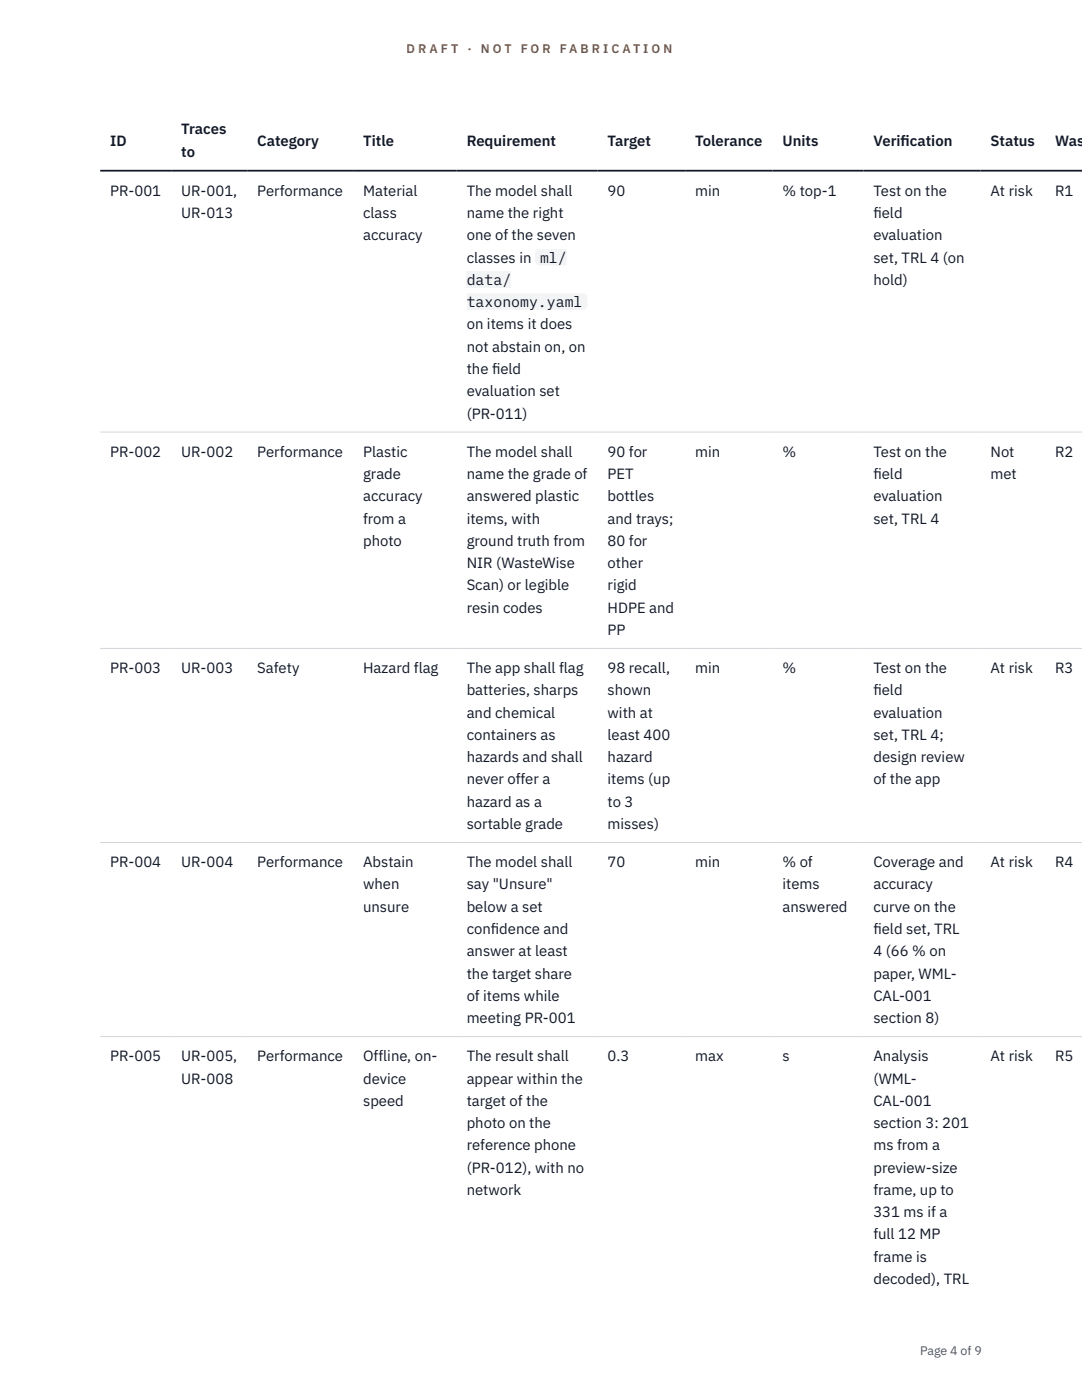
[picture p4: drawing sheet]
<svg xmlns="http://www.w3.org/2000/svg" width="216mm" height="279mm" viewBox="0 0 216 279" stroke-linecap="round" stroke-linejoin="round" font-family="sans-serif">
<defs><g id="words">
<g font-size="3" fill="#111827">
<text x="22" y="29.1">ID</text>
<text x="36.2" y="26.8">Traces</text>
<text x="51.3" y="29.1">Category</text>
<text x="72.5" y="29.1">Title</text>
<text x="93.1" y="29.1">Requirement</text>
<text x="121.2" y="29.1">Target</text>
<text x="138.7" y="29.1">Tolerance</text>
<text x="156.1" y="29.1">Units</text>
<text x="174.3" y="29.1">Verif</text>
<text x="179.7" y="29.1">ication</text>
<text x="197.6" y="29.1">Status</text>
<text x="210.5" y="29.1">Was</text>
<text x="36.2" y="31.3">to</text>
<text x="22" y="39.1">PR-001</text>
<text x="36.2" y="39.1">UR-001,</text>
<text x="51.3" y="39.1">Performance</text>
<text x="72.5" y="39.1">Material</text>
<text x="93.1" y="39.1">The model shall</text>
<text x="121.2" y="39.1">90</text>
<text x="138.7" y="39.1">min</text>
<text x="156.1" y="39.1">% top-1</text>
<text x="174.3" y="39.1">Test on the</text>
<text x="197.6" y="39.1">At risk</text>
<text x="210.5" y="39.1">R1</text>
<text x="36.2" y="43.5">UR-013</text>
<text x="72.5" y="43.5">class</text>
<text x="72.5" y="48">accuracy</text>
<text x="93.1" y="43.5">name the right</text>
<text x="93.1" y="48">one of the seven</text>
<text x="174.3" y="43.5">f</text>
<text x="174.3" y="43.5">ield</text>
<text x="174.3" y="48">evaluation</text>
<text x="93.1" y="52.4">classes in</text>
<text x="107.8" y="52.4">ml/</text>
<text x="174.3" y="52.4">set, TRL 4 (on</text>
<text x="93.1" y="56.9">data/</text>
<text x="174.3" y="56.9">hold)</text>
<text x="93.1" y="61.3">taxonomy.yaml</text>
<text x="93.1" y="65.7">on items it does</text>
<text x="93.1" y="70.2">not abstain on, on</text>
<text x="93.1" y="74.6">the f</text>
<text x="98.2" y="74.6">ield</text>
<text x="93.1" y="79.1">evaluation set</text>
<text x="93.1" y="83.5">(PR-011)</text>
<text x="22" y="91.1">PR-002</text>
<text x="36.2" y="91.1">UR-002</text>
<text x="51.3" y="91.1">Performance</text>
<text x="72.5" y="91.1">Plastic</text>
<text x="72.5" y="95.6">grade</text>
<text x="93.1" y="91.1">The model shall</text>
<text x="93.1" y="95.6">name the grade of</text>
<text x="121.2" y="91.1">90 for</text>
<text x="121.2" y="95.6">PET</text>
<text x="138.7" y="91.1">min</text>
<text x="156.1" y="91.1">%</text>
<text x="174.3" y="91.1">Test on the</text>
<text x="174.3" y="95.6">f</text>
<text x="174.3" y="95.6">ield</text>
<text x="197.6" y="91.1">Not</text>
<text x="197.6" y="95.6">met</text>
<text x="210.5" y="91.1">R2</text>
<text x="72.5" y="100">accuracy</text>
<text x="93.1" y="100">answered plastic</text>
<text x="121.2" y="100">bottles</text>
<text x="174.3" y="100">evaluation</text>
<text x="72.5" y="104.5">from a</text>
<text x="93.1" y="104.5">items, with</text>
<text x="121.2" y="104.5">and trays;</text>
<text x="174.3" y="104.5">set, TRL 4</text>
<text x="72.5" y="108.9">photo</text>
<text x="93.1" y="108.9">ground truth from</text>
<text x="93.1" y="113.4">NIR (WasteWise</text>
<text x="121.2" y="108.9">80 for</text>
<text x="121.2" y="113.4">other</text>
<text x="93.1" y="117.8">Scan) or legible</text>
<text x="121.2" y="117.8">rigid</text>
<text x="93.1" y="122.3">resin codes</text>
<text x="121.2" y="122.3">HDPE and</text>
<text x="121.2" y="126.7">PP</text>
<text x="22" y="134.3">PR-003</text>
<text x="36.2" y="134.3">UR-003</text>
<text x="51.3" y="134.3">Safety</text>
<text x="72.5" y="134.3">Hazard flag</text>
<text x="93.1" y="134.3">The app shall flag</text>
<text x="121.2" y="134.3">98 recall,</text>
<text x="138.7" y="134.3">min</text>
<text x="156.1" y="134.3">%</text>
<text x="174.3" y="134.3">Test on the</text>
<text x="197.6" y="134.3">At risk</text>
<text x="210.5" y="134.3">R3</text>
<text x="93.1" y="138.8">batteries, sharps</text>
<text x="93.1" y="143.2">and chemical</text>
<text x="121.2" y="138.8">shown</text>
<text x="121.2" y="143.2">with at</text>
<text x="174.3" y="138.8">f</text>
<text x="174.3" y="138.8">ield</text>
<text x="174.3" y="143.2">evaluation</text>
<text x="93.1" y="147.7">containers as</text>
<text x="121.2" y="147.7">least 400</text>
<text x="174.3" y="147.7">set, TRL 4;</text>
<text x="93.1" y="152.1">hazards and shall</text>
<text x="121.2" y="152.1">hazard</text>
<text x="174.3" y="152.1">design review</text>
<text x="93.1" y="156.6">never offer a</text>
<text x="93.1" y="161">hazard as a</text>
<text x="121.2" y="156.6">items (up</text>
<text x="121.2" y="161">to 3</text>
<text x="174.3" y="156.6">of the app</text>
<text x="93.1" y="165.4">sortable grade</text>
<text x="121.2" y="165.4">misses)</text>
<text x="22" y="173.1">PR-004</text>
<text x="36.2" y="173.1">UR-004</text>
<text x="51.3" y="173.1">Performance</text>
<text x="72.5" y="173.1">Abstain</text>
<text x="93.1" y="173.1">The model shall</text>
<text x="121.2" y="173.1">70</text>
<text x="138.7" y="173.1">min</text>
<text x="156.1" y="173.1">% of</text>
<text x="174.3" y="173.1">Coverage and</text>
<text x="197.6" y="173.1">At risk</text>
<text x="210.5" y="173.1">R4</text>
<text x="72.5" y="177.5">when</text>
<text x="93.1" y="177.5">say &quot;Unsure&quot;</text>
<text x="156.1" y="177.5">items</text>
<text x="174.3" y="177.5">accuracy</text>
<text x="72.5" y="182">unsure</text>
<text x="93.1" y="182">below a set</text>
<text x="156.1" y="182">answered</text>
<text x="174.3" y="182">curve on the</text>
<text x="93.1" y="186.4">conf</text>
<text x="93.1" y="190.8">answer at least</text>
<text x="97.9" y="186.4">idence and</text>
<text x="174.3" y="186.4">f</text>
<text x="174.3" y="186.4">ield set, TRL</text>
<text x="174.3" y="190.8">4 (66 % on</text>
<text x="93.1" y="195.3">the target share</text>
<text x="174.3" y="195.3">paper, WML-</text>
<text x="93.1" y="199.7">of items while</text>
<text x="174.3" y="199.7">CAL-001</text>
<text x="93.1" y="204.2">meeting PR-001</text>
<text x="174.3" y="204.2">section 8)</text>
<text x="22" y="211.8">PR-005</text>
<text x="36.2" y="211.8">UR-005,</text>
<text x="51.3" y="211.8">Performance</text>
<text x="72.5" y="211.8">Offline, on-</text>
<text x="93.1" y="211.8">The result shall</text>
<text x="121.2" y="211.8">0.3</text>
<text x="138.7" y="211.8">max</text>
<text x="156.1" y="211.8">s</text>
<text x="174.3" y="211.8">Analysis</text>
<text x="197.6" y="211.8">At risk</text>
<text x="210.5" y="211.8">R5</text>
<text x="36.2" y="216.2">UR-008</text>
<text x="72.5" y="216.2">device</text>
<text x="72.5" y="220.7">speed</text>
<text x="93.1" y="216.2">appear within the</text>
<text x="93.1" y="220.7">target of the</text>
<text x="174.3" y="216.2">(WML-</text>
<text x="174.3" y="220.7">CAL-001</text>
<text x="93.1" y="225.1">photo on the</text>
<text x="174.3" y="225.1">section 3: 201</text>
<text x="93.1" y="229.6">reference phone</text>
<text x="174.3" y="229.6">ms from a</text>
<text x="93.1" y="234">(PR-012), with no</text>
<text x="93.1" y="238.5">network</text>
<text x="174.3" y="234">preview-size</text>
<text x="174.3" y="238.5">frame, up to</text>
<text x="174.3" y="242.9">331 ms if a</text>
<text x="174.3" y="247.4">full 12 MP</text>
<text x="174.3" y="251.8">frame is</text>
<text x="174.3" y="256.3">decoded), TRL</text>
</g>
<g font-size="2.5" fill="#b45309">
<text x="81.1" y="10.5">D R A F T</text>
<text x="93.3" y="10.5">·</text>
<text x="95.9" y="10.5">N O T</text>
<text x="103.9" y="10.5">F O R</text>
<text x="111.7" y="10.5">F A B R I C A T I O N</text>
</g>
<text font-size="2.5" fill="#4b5563" x="183.6" y="270.3">Page 4 of 9</text>
</g></defs>
<path d="M20 86.2h195.9M20 129.4h195.9M20 168.1h195.9M20 206.9h195.9" fill="none" stroke="#d1d5db" stroke-width=".2"/>
<path d="M20 34.1h195.9" fill="none" stroke="#111827" stroke-width=".35"/>
<g fill="#f3f4f6">
<path d="M106.8 49.6h6.3v3.4h-6.3z"/>
<path d="M93.1 54.1h8.9v3.3h-8.9z"/>
<path d="M93.1 58.5h24.1v3.4h-24.1z"/>
</g>
<use href="#words"/>
</svg>
